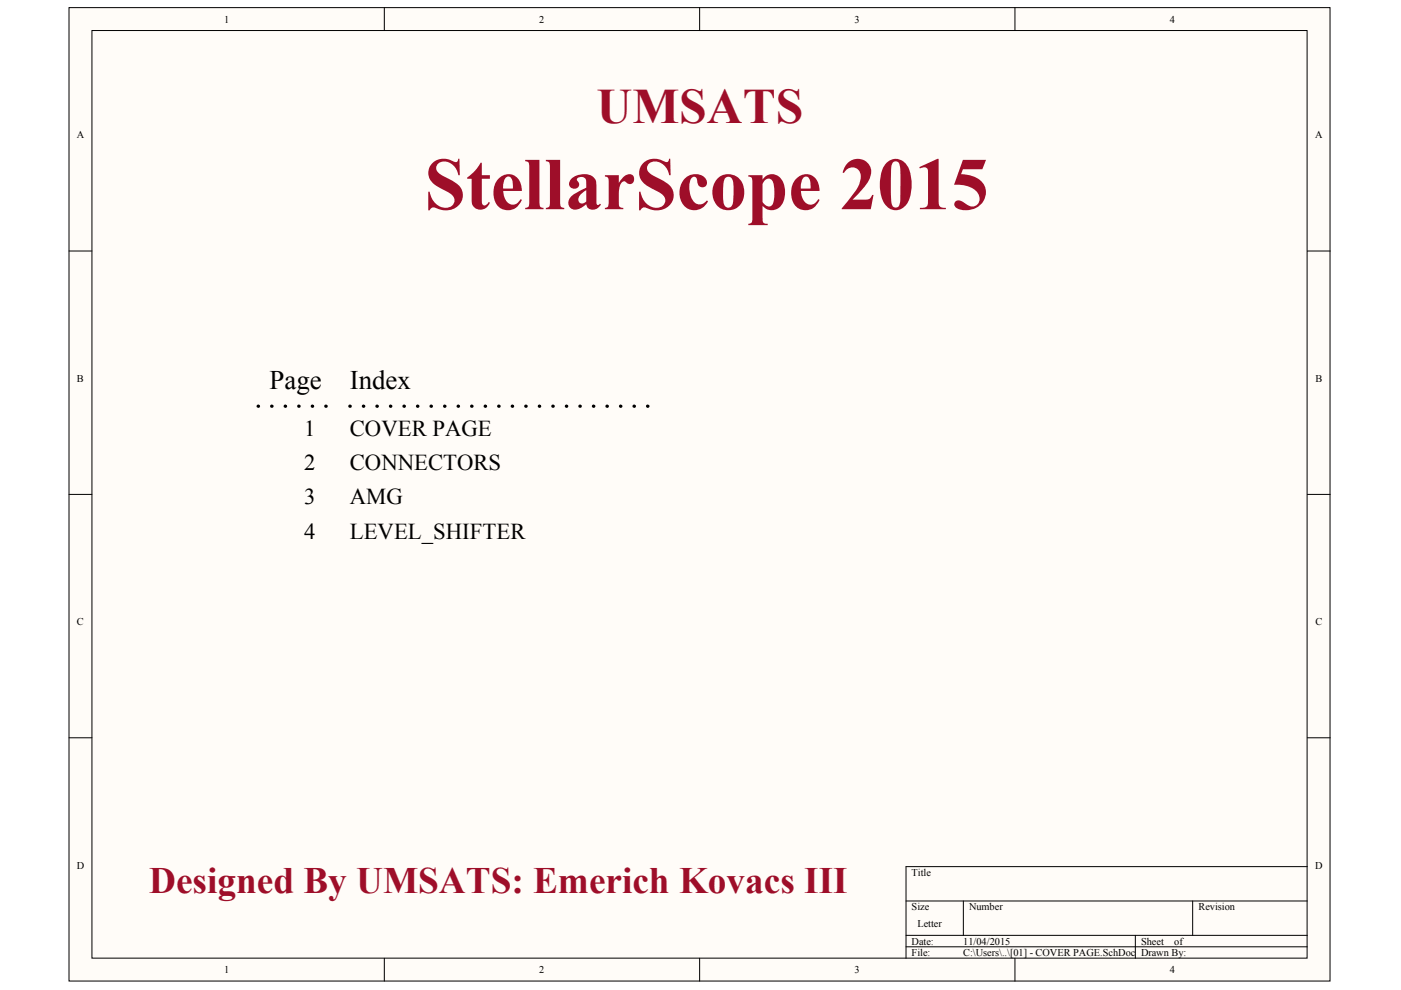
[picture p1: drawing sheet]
<svg xmlns="http://www.w3.org/2000/svg" width="297mm" height="210mm" viewBox="0 0 297 210" stroke-linecap="round" stroke-linejoin="round" font-family="sans-serif">
<defs><g id="words">
<text font-size="15.8" fill="#9e0e29" x="90" y="44.4">StellarScope 2015</text>
<text font-size="10.5" fill="#9e0e29" x="126.5" y="26.1">UMSATS</text>
<text font-size="7.9" fill="#9e0e29" x="31.6" y="189.3">Designed By UMSATS: Emerich Kovacs III</text>
<g font-size="5.7">
<text x="57.2" y="82.5">Page</text>
<text x="74.2" y="82.5">Index</text>
</g>
<g font-size="4.8">
<text x="64.5" y="92.4">1</text>
<text x="74.2" y="92.4">COVER PAGE</text>
<text x="64.5" y="99.6">2</text>
<text x="74.2" y="99.6">CONNECTORS</text>
<text x="64.5" y="107">3</text>
<text x="74.2" y="107">AMG</text>
<text x="64.5" y="114.2">4</text>
<text x="74.2" y="114.2">LEVEL_SHIFTER</text>
</g>
<g font-size="2.2">
<text x="47.5" y="4.8">1</text>
<text x="114.3" y="4.8">2</text>
<text x="181.2" y="4.8">3</text>
<text x="248" y="4.8">4</text>
<text x="16.3" y="29.4">A</text>
<text x="278.8" y="29.4">A</text>
<text x="16.3" y="81">B</text>
<text x="278.9" y="81">B</text>
<text x="16.3" y="132.6">C</text>
<text x="278.9" y="132.6">C</text>
<text x="16.3" y="184.2">D</text>
<text x="193.3" y="185.7">Title</text>
<text x="278.8" y="184.2">D</text>
<text x="193.3" y="193">Size</text>
<text x="194.5" y="196.6">Letter</text>
<text x="205.5" y="193">Number</text>
<text x="254.1" y="193">Revision</text>
<text x="193.3" y="200.3">Date:</text>
<text x="193.3" y="202.7">File:</text>
<text x="204.2" y="200.3">11/04/2015</text>
<text x="204.2" y="202.7">C:\Users\..\[01] - COVER PAGE.SchDoc</text>
<text x="241.9" y="200.3">Sheet</text>
<text x="241.9" y="202.7">Drawn By:</text>
<text x="249" y="200.3">of</text>
<text x="47.5" y="206.3">1</text>
<text x="114.3" y="206.3">2</text>
<text x="181.2" y="206.3">3</text>
<text x="248" y="206.3">4</text>
</g>
</g></defs>
<g fill="#fffcf8" stroke="#000" stroke-width=".21">
<path d="M14.6 1.6h267.4v206.4h-267.4z"/>
<path d="M19.5 6.5h257.6v196.6h-257.6z"/>
</g>
<g fill="none" stroke="#000" stroke-width=".21">
<path d="M81.5 1.6v4.9M148.3 1.6v4.9M215.2 1.6v4.9M14.6 53.2h4.9M277.2 53.2h4.8M14.6 104.8h4.9M277.2 104.8h4.8M14.6 156.4h4.9M277.2 156.4h4.8M192.1 191h85.1M192.1 198.3h85.1M204.2 191v7.3"/>
<path d="M240.7 198.3v4.9M252.9 191v7.3M277.2 183.7h-85.1v19.5M81.5 203.2v4.8M148.3 203.2v4.8M192.1 200.7h85.1M215.2 203.2v4.8"/>
</g>
<path d="M54.7 86.1h14.6M74.2 86.1h63.2" fill="none" stroke="#000" stroke-width=".73" stroke-dasharray="0 2.8"/>
<use href="#words"/>
</svg>
